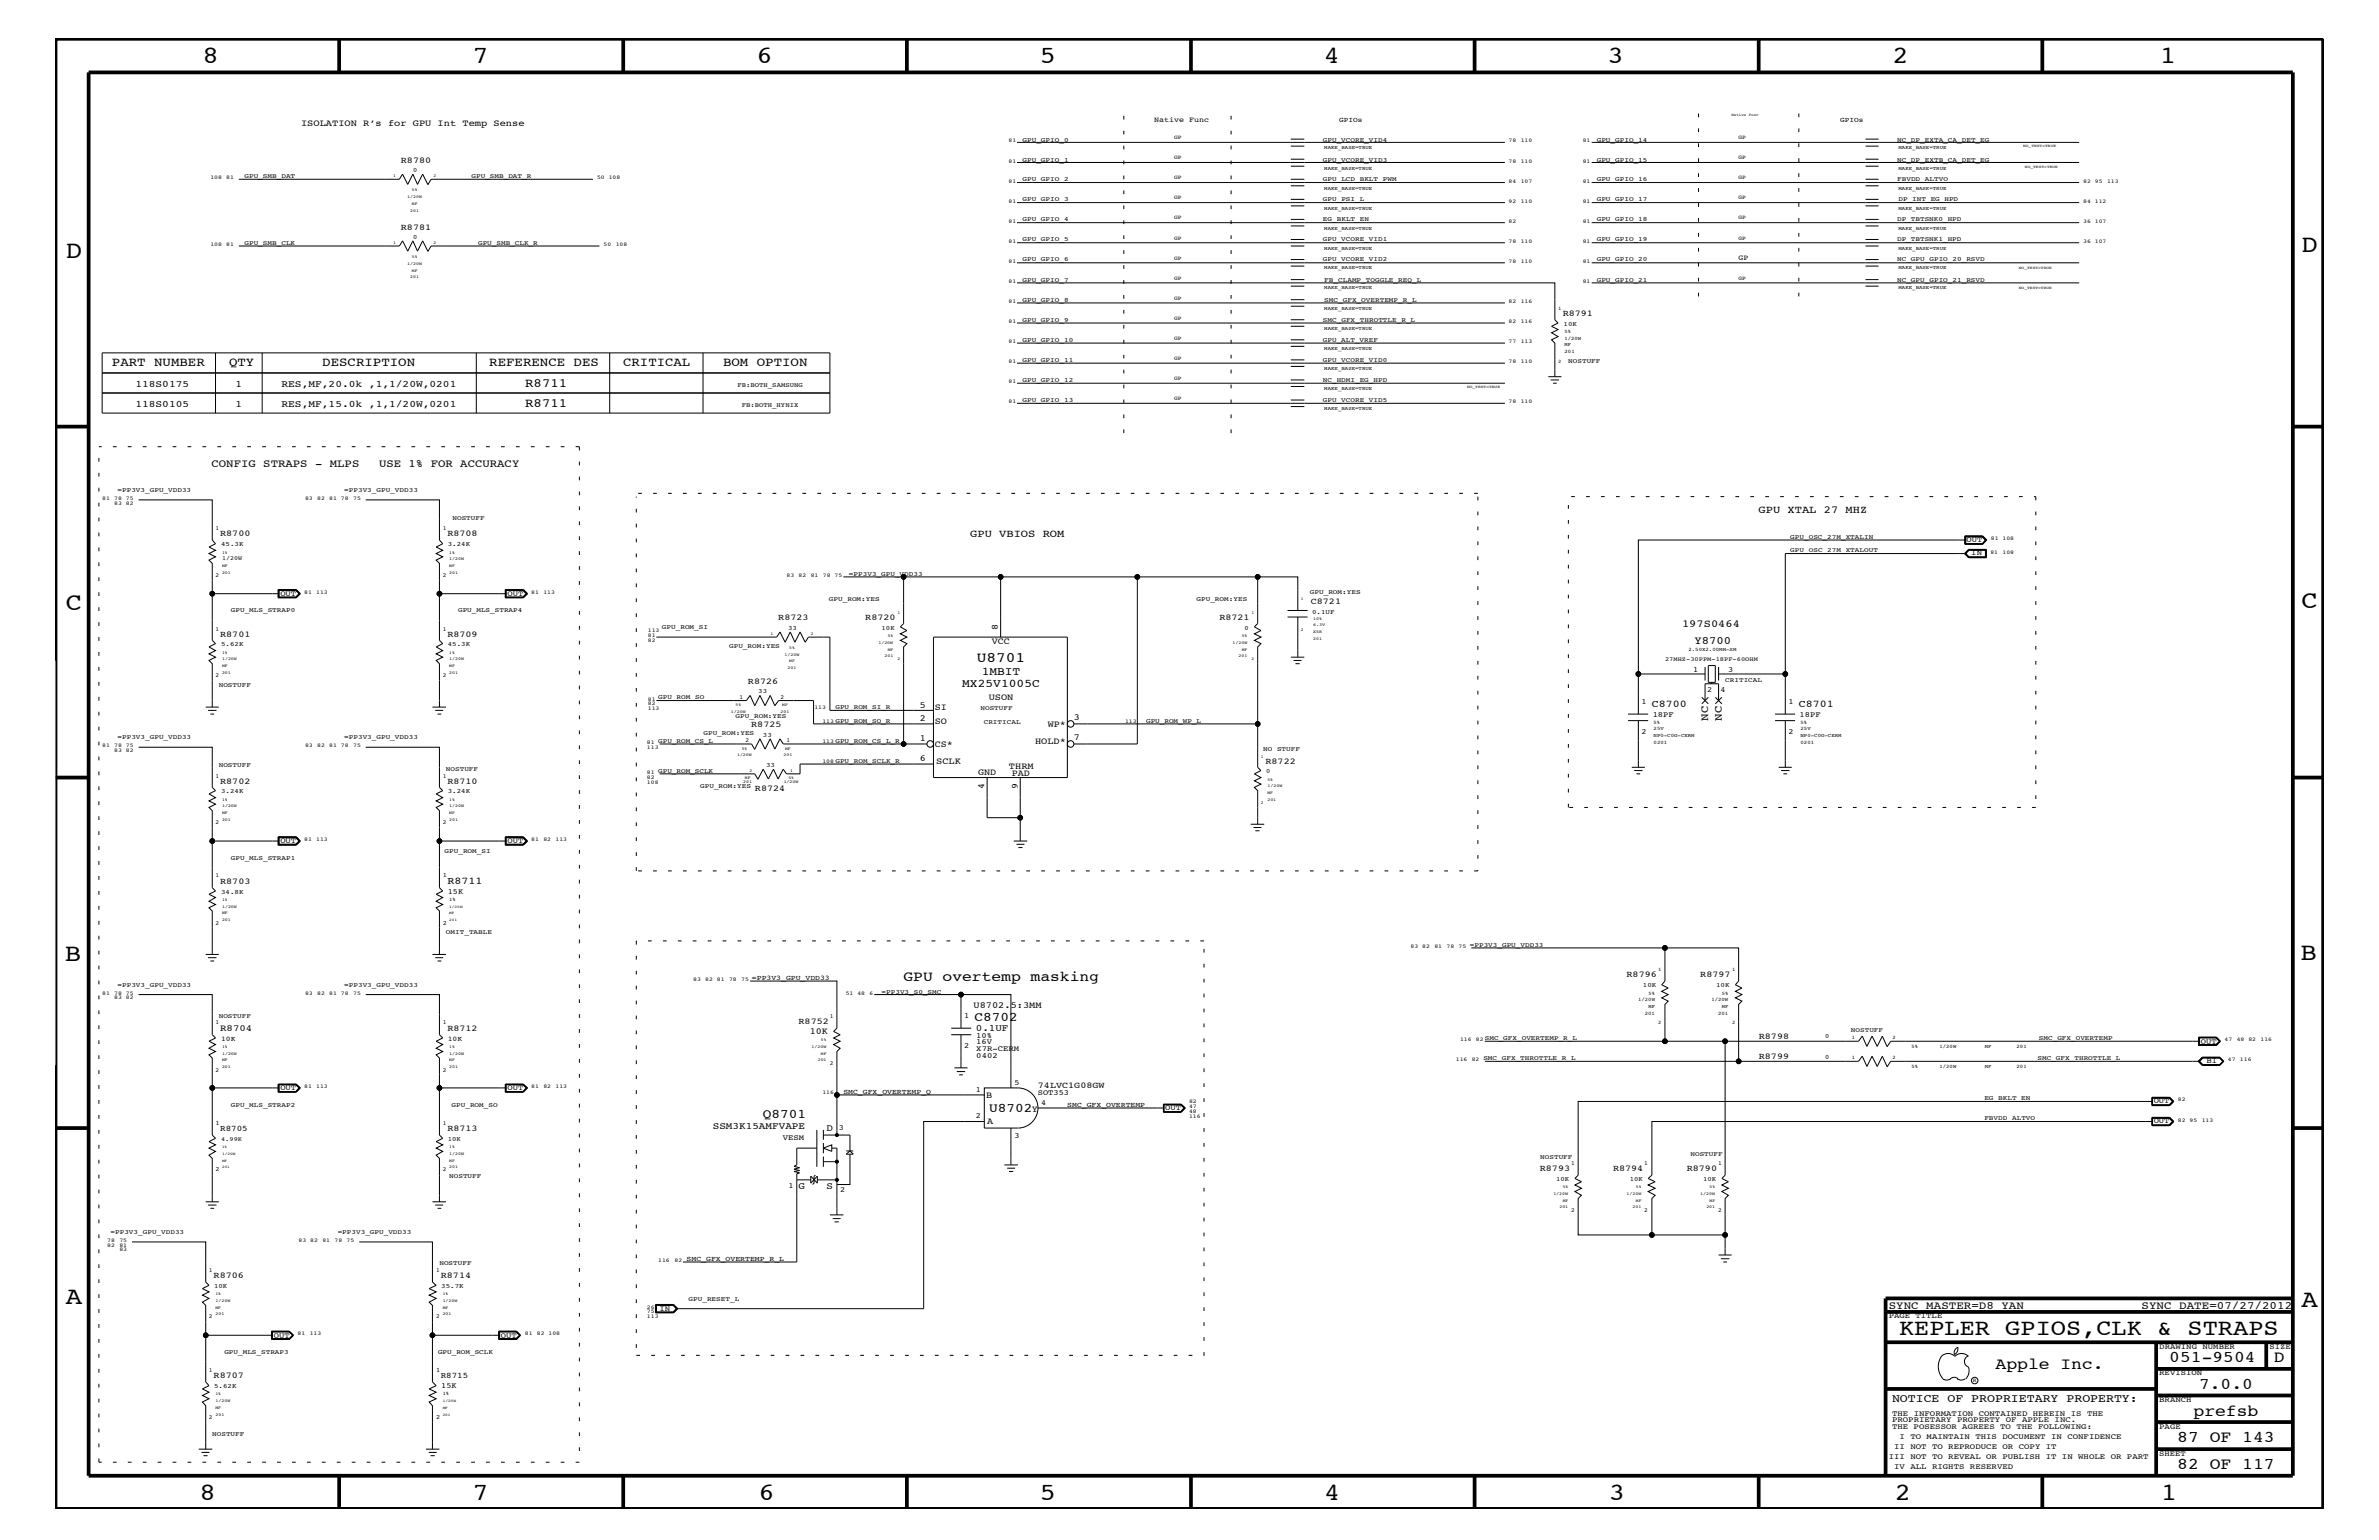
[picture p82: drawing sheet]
<svg xmlns="http://www.w3.org/2000/svg" width="432mm" height="279mm" viewBox="0 0 432 279" stroke-linecap="round" stroke-linejoin="round" font-family="sans-serif">
<defs><g id="words">
<g font-size="4.5">
<text x="36.7" y="11.5">8</text>
<text x="85.8" y="11.5">7</text>
<text x="137.3" y="11.5">6</text>
<text x="188.7" y="11.5">5</text>
<text x="240.3" y="11.5">4</text>
<text x="291.8" y="11.5">3</text>
<text x="343.5" y="11.5">2</text>
<text x="392" y="11.5">1</text>
<text x="11.9" y="46.8">D</text>
<text x="417.7" y="45.7">D</text>
<text x="11.9" y="110.6">C</text>
<text x="417.7" y="110.4">C</text>
<text x="11.8" y="174.3">B</text>
<text x="417.6" y="174.2">B</text>
<text x="11.9" y="236.7">A</text>
<text x="417.7" y="237.1">A</text>
<text x="36.2" y="272.1">8</text>
<text x="85.8" y="272.1">7</text>
<text x="137.7" y="272.1">6</text>
<text x="188.7" y="272.1">5</text>
<text x="240.4" y="272.1">4</text>
<text x="292" y="272.1">3</text>
<text x="343.9" y="272.1">2</text>
<text x="392.2" y="272.1">1</text>
</g>
<text font-size="4.1" x="344.7" y="242.3">KEPLER GPIOS,CLK &amp; STRAPS</text>
<g font-size="3">
<text x="362.2" y="248.4">Apple Inc.</text>
<text x="393.7" y="247.1">051-9504</text>
<text x="399.2" y="252">7.0.0</text>
<text x="412.7" y="247.1">D</text>
<text x="398.1" y="256.8">prefsb</text>
<text x="395.2" y="261.6">87 OF 143</text>
<text x="395.2" y="266.6">82 OF 117</text>
</g>
<g font-size="2.6">
<text x="177.3" y="120.2">U8701</text>
<text x="164" y="178">GPU overtemp masking</text>
</g>
<g font-size="2.4">
<text x="176.9" y="185.3">C8702</text>
<text x="138.4" y="202.9">Q8701</text>
<text x="179.5" y="201.8">U8702</text>
</g>
<g font-size="2.3">
<text x="20.3" y="66.5">PART NUMBER</text>
<text x="41.6" y="66.5">QTY</text>
<text x="58.5" y="66.5">DESCRIPTION</text>
<text x="88.8" y="66.5">REFERENCE DES</text>
<text x="95.3" y="70.1">R8711</text>
<text x="113.1" y="66.5">CRITICAL</text>
<text x="131.2" y="66.5">BOM OPTION</text>
<text x="95.3" y="73.8">R8711</text>
</g>
<g font-size="2.1">
<text x="174.6" y="124.6">MX25V1005C</text>
<text x="178.2" y="122.5">1MBIT</text>
<text x="343.4" y="254.4">NOTICE OF PROPRIETARY PROPERTY:</text>
</g>
<g font-size="2">
<text x="38.4" y="84.7">CONFIG STRAPS - MLPS</text>
<text x="68.8" y="84.8">USE 1% FOR ACCURACY</text>
<text x="307.6" y="116.8">Y8700</text>
<text x="310" y="130.8" transform="rotate(-90 310 130.8)">NC</text>
<text x="312.5" y="130.8" transform="rotate(-90 312.5 130.8)">NC</text>
<text x="342.8" y="237.4">SYNC_MASTER=D8_YAN</text>
<text x="388.7" y="237.4">SYNC_DATE=07/27/2012</text>
</g>
<g font-size="1.9">
<text x="319.2" y="93.2">GPU XTAL 27 MHZ</text>
<text x="176.1" y="97.4">GPU VBIOS ROM</text>
<text x="305.3" y="113.7">197S0464</text>
<text x="299.8" y="128.3">C8700</text>
<text x="326.5" y="128.3">C8701</text>
<text x="81.2" y="160.3">R8711</text>
</g>
<g font-size="1.8">
<text x="24.6" y="70.1">118S0175</text>
<text x="42.8" y="70.1">1</text>
<text x="51.1" y="70.1">RES,MF,20.0k ,1,1/20W,0201</text>
<text x="24.6" y="73.8">118S0105</text>
<text x="42.8" y="73.8">1</text>
<text x="51.1" y="73.8">RES,MF,15.0k ,1,1/20W,0201</text>
<text x="177.1" y="187.1">0.1UF</text>
<text x="129.4" y="204.8">SSM3K15AMFVAPE</text>
<text x="150" y="205.2">D</text>
<text x="145" y="215.8">G</text>
<text x="150" y="215.8">S</text>
</g>
<g font-size="1.7">
<text x="54.7" y="22.9">ISOLATION R’s for GPU Int Temp Sense</text>
<text x="180" y="116.8">VCC</text>
<text x="181.1" y="114.2" transform="rotate(-90 181.1 114.2)">8</text>
<text x="167" y="130.8">2</text>
<text x="167" y="128.4">5</text>
<text x="169.7" y="131.3">SO</text>
<text x="169.7" y="128.9">SI</text>
<text x="179.5" y="127">USON</text>
<text x="190.2" y="131.9">WP*</text>
<text x="194.9" y="130.7">3</text>
<text x="167" y="134.4">1</text>
<text x="169.7" y="135.6">CS*</text>
<text x="187.9" y="135">HOLD*</text>
<text x="194.9" y="134.2">7</text>
<text x="167" y="138">6</text>
<text x="169.9" y="138.6">SCLK</text>
<text x="177.5" y="140.6">GND</text>
<text x="178.6" y="143.1" transform="rotate(-90 178.6 143.1)">4</text>
<text x="183.1" y="139.6">THRM</text>
<text x="183.6" y="140.8">PAD</text>
<text x="184.7" y="143.1" transform="rotate(-90 184.7 143.1)">9</text>
<text x="176.7" y="182.9">U8702.5:3MM</text>
<text x="40" y="187">R8704</text>
<text x="147" y="187.6">10K</text>
<text x="179" y="199.2">B</text>
<text x="179.2" y="204">A</text>
<text x="187.3" y="201.7">Y</text>
</g>
<g font-size="1.6">
<text x="72.8" y="29.5">R8780</text>
<text x="72.8" y="41.7">R8781</text>
<text x="283.6" y="57.3">R8791</text>
<text x="40" y="97.3">R8700</text>
<text x="81.2" y="97.3">R8708</text>
<text x="141.3" y="112.6">R8723</text>
<text x="157.1" y="112.5">R8720</text>
<text x="221.3" y="112.5">R8721</text>
<text x="237.9" y="109.5">C8721</text>
<text x="40" y="115.5">R8701</text>
<text x="81.2" y="115.5">R8709</text>
<text x="135.8" y="124.1">R8726</text>
<text x="136.4" y="131.9">R8725</text>
<text x="40" y="142.2">R8702</text>
<text x="81.2" y="142.2">R8710</text>
<text x="137" y="143.5">R8724</text>
<text x="229.7" y="138.5">R8722</text>
<text x="40" y="160.3">R8703</text>
<text x="295.2" y="177.3">R8796</text>
<text x="308.6" y="177.3">R8797</text>
<text x="144.9" y="185.8">R8752</text>
<text x="81.2" y="187">R8712</text>
<text x="319.2" y="188.6">R8798</text>
<text x="188.4" y="197.4">74LVC1G08GW</text>
<text x="319.2" y="192.2">R8799</text>
<text x="81.2" y="205.2">R8713</text>
<text x="279.5" y="212.5">R8793</text>
<text x="292.8" y="212.5">R8794</text>
<text x="306.2" y="212.5">R8790</text>
<text x="38.8" y="231.8">R8706</text>
<text x="80" y="231.8">R8714</text>
<text x="38.8" y="250">R8707</text>
</g>
<g font-size="1.5">
<text x="40" y="205.2">R8705</text>
<text x="80" y="250">R8715</text>
</g>
<g font-size="1.4">
<text x="209.5" y="22.2">Native Func</text>
<text x="315.6" y="47.1">GP</text>
<text x="357" y="98.4">OUT</text>
<text x="357.8" y="100.8">IN</text>
<text x="50.9" y="108.1">OUT</text>
<text x="92.1" y="108.1">OUT</text>
<text x="307.3" y="121.9">1</text>
<text x="309.8" y="125.5">2</text>
<text x="312.3" y="125.5">4</text>
<text x="313.6" y="121.9">3</text>
<text x="297.9" y="127.7">1</text>
<text x="300" y="130.2">18PF</text>
<text x="324.6" y="127.7">1</text>
<text x="326.6" y="130.2">18PF</text>
<text x="297.9" y="133.2">2</text>
<text x="324.6" y="133.2">2</text>
<text x="50.9" y="152.9">OUT</text>
<text x="92.1" y="152.9">OUT</text>
<text x="81.3" y="162.2">15K</text>
<text x="175" y="184.7">1</text>
<text x="175" y="190.2">2</text>
<text x="177.2" y="191.9">0402</text>
<text x="177.2" y="188.3">10%</text>
<text x="177.2" y="189.4">16V</text>
<text x="177.2" y="190.6">X7R-CERM</text>
<text x="399.5" y="189.3">OUT</text>
<text x="50.9" y="197.8">OUT</text>
<text x="92.1" y="197.8">OUT</text>
<text x="184.1" y="196.8">5</text>
<text x="400.5" y="192.9">BI</text>
<text x="177.1" y="198.1">1</text>
<text x="177.1" y="202.9">2</text>
<text x="188.4" y="198.7">SOT353</text>
<text x="189" y="200.4">4</text>
<text x="211.5" y="201.5">OUT</text>
<text x="390.9" y="200.2">OUT</text>
<text x="390.9" y="203.8">OUT</text>
<text x="142.1" y="206.8">VESM</text>
<text x="152.2" y="205.1">3</text>
<text x="184.1" y="206.5">3</text>
<text x="143.1" y="215.6">1</text>
<text x="152.5" y="216.4">2</text>
<text x="119.7" y="237.8">IN</text>
<text x="342.8" y="239.2">PAGE TITLE</text>
<text x="49.7" y="242.7">OUT</text>
<text x="90.9" y="242.7">OUT</text>
<text x="391.9" y="244.7">DRAWING NUMBER</text>
<text x="411.9" y="244.7">SIZE</text>
<text x="80.1" y="251.8">15K</text>
<text x="391.9" y="249.5">REVISION</text>
<text x="343.4" y="256.8">THE INFORMATION CONTAINED HEREIN IS THE</text>
<text x="391.9" y="254.4">BRANCH</text>
<text x="343.4" y="258">PROPRIETARY PROPERTY OF APPLE INC.</text>
<text x="343.4" y="259.3">THE POSESSOR AGREES TO THE FOLLOWING:</text>
<text x="343.8" y="262.9">II NOT TO REPRODUCE OR COPY IT</text>
<text x="344.8" y="261.1">I TO MAINTAIN THIS DOCUMENT IN CONFIDENCE</text>
<text x="391.9" y="259.3">PAGE</text>
<text x="342.8" y="264.7">III NOT TO REVEAL OR PUBLISH IT IN WHOLE OR PART</text>
<text x="343.8" y="266.6">IV ALL RIGHTS RESERVED</text>
<text x="391.9" y="264.1">SHEET</text>
</g>
<g font-size="1.3">
<text x="243.1" y="22.2">GPIOs</text>
<text x="334" y="22.2">GPIOs</text>
<text x="136.5" y="177.7">=PP3V3_GPU_VDD33</text>
<text x="40.1" y="188.8">10K</text>
<text x="81.3" y="188.8">10K</text>
<text x="153.1" y="198.4">SMC_GFX_OVERTEMP_Q</text>
<text x="193.7" y="200.9">SMC_GFX_OVERTEMP</text>
<text x="124.6" y="228.7">SMC_GFX_OVERTEMP_R_L</text>
</g>
<g font-size="1.2">
<text x="185.6" y="25.7">GPU_GPIO_0</text>
<text x="185.6" y="29.3">GPU_GPIO_1</text>
<text x="240.1" y="25.7">GPU_VCORE_VID4</text>
<text x="240.1" y="29.3">GPU_VCORE_VID3</text>
<text x="289.8" y="25.7">GPU_GPIO_14</text>
<text x="289.8" y="29.3">GPU_GPIO_15</text>
<text x="344.3" y="25.7">NC_DP_EXTA_CA_DET_EG</text>
<text x="344.3" y="29.3">NC_DP_EXTB_CA_DET_EG</text>
<text x="44.4" y="32.3">GPU_SMB_DAT</text>
<text x="75" y="31.2">0</text>
<text x="85.6" y="32.3">GPU_SMB_DAT_R</text>
<text x="185.6" y="32.9">GPU_GPIO_2</text>
<text x="240.1" y="32.9">GPU_LCD_BKLT_PWM</text>
<text x="289.8" y="32.9">GPU_GPIO_16</text>
<text x="344.3" y="32.9">FBVDD_ALTVO</text>
<text x="185.6" y="36.5">GPU_GPIO_3</text>
<text x="185.6" y="40.2">GPU_GPIO_4</text>
<text x="240.1" y="40.2">EG_BKLT_EN</text>
<text x="240.1" y="36.5">GPU_PSI_L</text>
<text x="289.8" y="36.5">GPU_GPIO_17</text>
<text x="289.8" y="40.2">GPU_GPIO_18</text>
<text x="344.3" y="40.2">DP_TBTSNK0_HPD</text>
<text x="344.6" y="36.5">DP_INT_EG_HPD</text>
<text x="44.4" y="44.4">GPU_SMB_CLK</text>
<text x="75" y="43.4">0</text>
<text x="86.8" y="44.4">GPU_SMB_CLK_R</text>
<text x="185.6" y="43.8">GPU_GPIO_5</text>
<text x="185.6" y="47.4">GPU_GPIO_6</text>
<text x="240.1" y="47.4">GPU_VCORE_VID2</text>
<text x="240.1" y="43.8">GPU_VCORE_VID1</text>
<text x="289.8" y="43.8">GPU_GPIO_19</text>
<text x="289.8" y="47.4">GPU_GPIO_20</text>
<text x="344.3" y="43.8">DP_TBTSNK1_HPD</text>
<text x="344.3" y="47.4">NC_GPU_GPIO_20_RSVD</text>
<text x="185.6" y="51.1">GPU_GPIO_7</text>
<text x="240.4" y="51.1">FB_CLAMP_TOGGLE_REQ_L</text>
<text x="289.8" y="51.1">GPU_GPIO_21</text>
<text x="344.3" y="51.1">NC_GPU_GPIO_21_RSVD</text>
<text x="185.6" y="54.7">GPU_GPIO_8</text>
<text x="185.6" y="58.4">GPU_GPIO_9</text>
<text x="240.1" y="58.4">SMC_GFX_THROTTLE_R_L</text>
<text x="240.4" y="54.7">SMC_GFX_OVERTEMP_R_L</text>
<text x="283.8" y="59.1">10K</text>
<text x="185.6" y="65.6">GPU_GPIO_11</text>
<text x="185.6" y="62">GPU_GPIO_10</text>
<text x="240.1" y="65.6">GPU_VCORE_VID0</text>
<text x="240.1" y="62">GPU_ALT_VREF</text>
<text x="284.6" y="65.9">NOSTUFF</text>
<text x="133.9" y="70.1">FB:BOTH_SAMSUNG</text>
<text x="185.6" y="69.3">GPU_GPIO_12</text>
<text x="240.1" y="69.3">NC_HDMI_EG_HPD</text>
<text x="134.7" y="73.8">FB:BOTH_HYNIX</text>
<text x="185.6" y="72.9">GPU_GPIO_13</text>
<text x="240.1" y="72.9">GPU_VCORE_VID5</text>
<text x="21.3" y="89.3">=PP3V3_GPU_VDD33</text>
<text x="62.5" y="89.3">=PP3V3_GPU_VDD33</text>
<text x="82.1" y="94.3">NOSTUFF</text>
<text x="40.1" y="99.1">45.3K</text>
<text x="81.3" y="99.1">3.24K</text>
<text x="325" y="100.2">GPU_OSC_27M_XTALOUT</text>
<text x="325" y="97.7">GPU_OSC_27M_XTALIN</text>
<text x="154.1" y="104.4">=PP3V3_GPU_VDD33</text>
<text x="237.7" y="107.8">GPU_ROM:YES</text>
<text x="41.9" y="111.1">GPU_MLS_STRAP0</text>
<text x="83.1" y="111.1">GPU_MLS_STRAP4</text>
<text x="150.5" y="109.1">GPU_ROM:YES</text>
<text x="217.2" y="109.1">GPU_ROM:YES</text>
<text x="238.2" y="111.4">0.1UF</text>
<text x="40.1" y="117.3">5.62K</text>
<text x="81.3" y="117.3">45.3K</text>
<text x="120.1" y="114.2">GPU_ROM_SI</text>
<text x="132.3" y="117.5">GPU_ROM:YES</text>
<text x="143" y="114.2">33</text>
<text x="160" y="114.2">10K</text>
<text x="225.9" y="114.2">0</text>
<text x="39.7" y="124.7">NOSTUFF</text>
<text x="137.6" y="125.8">33</text>
<text x="313.1" y="123.8">CRITICAL</text>
<text x="119.5" y="126.9">GPU_ROM_SO</text>
<text x="133.5" y="130.2">GPU_ROM:YES</text>
<text x="151.6" y="131.1">GPU_ROM_SO_R</text>
<text x="151.6" y="128.7">GPU_ROM_SI_R</text>
<text x="178" y="128.9">NOSTUFF</text>
<text x="178.6" y="131.3">CRITICAL</text>
<text x="208" y="131.1">GPU_ROM_WP_L</text>
<text x="21.3" y="134.1">=PP3V3_GPU_VDD33</text>
<text x="62.5" y="134.1">=PP3V3_GPU_VDD33</text>
<text x="119.5" y="134.7">GPU_ROM_CS_L</text>
<text x="127.7" y="133.3">GPU_ROM:YES</text>
<text x="138.5" y="133.6">33</text>
<text x="151.6" y="134.7">GPU_ROM_CS_L_R</text>
<text x="229.3" y="136.3">NO</text>
<text x="231.8" y="136.3">STUFF</text>
<text x="39.7" y="139.2">NOSTUFF</text>
<text x="40.1" y="144">3.24K</text>
<text x="80.9" y="139.8">NOSTUFF</text>
<text x="81.3" y="144">3.24K</text>
<text x="119.5" y="140.2">GPU_ROM_SCLK</text>
<text x="127.1" y="143">GPU_ROM:YES</text>
<text x="139.1" y="139.1">33</text>
<text x="151.6" y="138.4">GPU_ROM_SCLK_R</text>
<text x="229.8" y="140.3">0</text>
<text x="41.9" y="156">GPU_MLS_STRAP1</text>
<text x="80.7" y="154.7">GPU_ROM_SI</text>
<text x="80.3" y="159.2">1</text>
<text x="40.1" y="162.2">34.8K</text>
<text x="80.3" y="167.8">2</text>
<text x="80.9" y="169.5">OMIT_TABLE</text>
<text x="266.8" y="171.7">=PP3V3_GPU_VDD33</text>
<text x="21.3" y="179">=PP3V3_GPU_VDD33</text>
<text x="62.5" y="179">=PP3V3_GPU_VDD33</text>
<text x="298.2" y="179.1">10K</text>
<text x="311.5" y="179.1">10K</text>
<text x="39.7" y="184.7">NOSTUFF</text>
<text x="160" y="180.4">=PP3V3_S0_SMC</text>
<text x="269.5" y="188.7">SMC_GFX_OVERTEMP_R_L</text>
<text x="331.3" y="188.4">0</text>
<text x="336" y="187.2">NOSTUFF</text>
<text x="370.1" y="188.7">SMC_GFX_OVERTEMP</text>
<text x="269.2" y="192.3">SMC_GFX_THROTTLE_R_L</text>
<text x="331.3" y="192.1">0</text>
<text x="369.8" y="192.3">SMC_GFX_THROTTLE_L</text>
<text x="41.9" y="200.9">GPU_MLS_STRAP2</text>
<text x="82" y="200.9">GPU_ROM_SO</text>
<text x="360.2" y="203.2">FBVDD_ALTVO</text>
<text x="360.2" y="199.6">EG_BKLT_EN</text>
<text x="39.1" y="204.1">1</text>
<text x="81.3" y="207">10K</text>
<text x="306.8" y="209.7">NOSTUFF</text>
<text x="39.1" y="212.5">2</text>
<text x="81.5" y="213.8">NOSTUFF</text>
<text x="279.6" y="210.3">NOSTUFF</text>
<text x="282.4" y="214.2">10K</text>
<text x="295.8" y="214.2">10K</text>
<text x="309.1" y="214.2">10K</text>
<text x="20.1" y="223.9">=PP3V3_GPU_VDD33</text>
<text x="61.3" y="223.9">=PP3V3_GPU_VDD33</text>
<text x="38.9" y="233.7">10K</text>
<text x="79.8" y="229.6">NOSTUFF</text>
<text x="80.1" y="233.7">35.7K</text>
<text x="125" y="236">GPU_RESET_L</text>
<text x="40.7" y="245.6">GPU_MLS_STRAP3</text>
<text x="79.5" y="245.6">GPU_ROM_SCLK</text>
<text x="38.9" y="251.8">5.62K</text>
<text x="79.2" y="248.9">1</text>
<text x="79.2" y="257.4">2</text>
<text x="38.5" y="260.5">NOSTUFF</text>
</g>
<g font-size="1.1">
<text x="39.1" y="96.2">1</text>
<text x="40.3" y="101.6">1/20W</text>
<text x="80.3" y="96.2">1</text>
<text x="39.1" y="104.7">2</text>
<text x="80.3" y="104.7">2</text>
<text x="39.1" y="114.4">1</text>
<text x="80.3" y="114.4">1</text>
<text x="39.1" y="122.9">2</text>
<text x="80.3" y="122.9">2</text>
<text x="302.2" y="120">27MHZ-30PPM-18PF-60OHM</text>
<text x="134.2" y="126.8">1</text>
<text x="141.6" y="126.8">2</text>
<text x="135.3" y="134.6">2</text>
<text x="142.7" y="134.6">1</text>
<text x="39.1" y="141.1">1</text>
<text x="80.3" y="141.1">1</text>
<text x="39.1" y="149.5">2</text>
<text x="80.3" y="149.5">2</text>
<text x="39.1" y="159.2">1</text>
<text x="39.1" y="167.7">2</text>
<text x="39.1" y="185.9">1</text>
<text x="80.3" y="185.9">1</text>
<text x="150.6" y="184.7">1</text>
<text x="39.1" y="194.4">2</text>
<text x="80.3" y="194.4">2</text>
<text x="150.6" y="193.1">2</text>
<text x="40.1" y="207">4.99K</text>
<text x="80.3" y="204.1">1</text>
<text x="80.3" y="212.5">2</text>
<text x="285.2" y="211.4">1</text>
<text x="298.4" y="211.4">1</text>
<text x="311.8" y="211.4">1</text>
<text x="285.2" y="219.8">2</text>
<text x="298.4" y="219.8">2</text>
<text x="311.8" y="219.8">2</text>
<text x="37.9" y="230.7">1</text>
<text x="79.2" y="230.7">1</text>
<text x="37.9" y="239.2">2</text>
<text x="79.2" y="239.2">2</text>
<text x="37.9" y="248.9">1</text>
<text x="37.9" y="257.4">2</text>
</g>
<g font-size="1">
<text x="183.1" y="25.9">81</text>
<text x="183.1" y="29.5">81</text>
<text x="213.1" y="28.9">GP</text>
<text x="213.1" y="25.3">GP</text>
<text x="273.8" y="25.9">78</text>
<text x="273.8" y="29.5">78</text>
<text x="276" y="25.9">110</text>
<text x="276" y="29.5">110</text>
<text x="287.3" y="25.9">81</text>
<text x="287.3" y="29.5">81</text>
<text x="315.6" y="28.9">GP</text>
<text x="315.6" y="25.3">GP</text>
<text x="38.2" y="32.5">108</text>
<text x="41.1" y="32.5">81</text>
<text x="108.4" y="32.5">50 108</text>
<text x="183.1" y="33.1">81</text>
<text x="213.1" y="32.5">GP</text>
<text x="273.8" y="33.1">84</text>
<text x="276" y="33.1">107</text>
<text x="287.3" y="33.1">81</text>
<text x="315.6" y="32.5">GP</text>
<text x="378.1" y="33.1">82 95</text>
<text x="382.4" y="33.1">113</text>
<text x="183.1" y="36.8">81</text>
<text x="183.1" y="40.4">81</text>
<text x="213.1" y="36.2">GP</text>
<text x="213.1" y="39.8">GP</text>
<text x="273.8" y="40.4">82</text>
<text x="273.8" y="36.8">92</text>
<text x="276" y="36.8">110</text>
<text x="287.3" y="36.8">81</text>
<text x="287.3" y="40.4">81</text>
<text x="315.6" y="36.2">GP</text>
<text x="315.6" y="39.8">GP</text>
<text x="378.1" y="36.8">84 112</text>
<text x="378.1" y="40.4">36 107</text>
<text x="38.2" y="44.6">108</text>
<text x="41.1" y="44.6">81</text>
<text x="109.6" y="44.6">50</text>
<text x="111.8" y="44.6">108</text>
<text x="183.1" y="44.1">81</text>
<text x="183.1" y="47.7">81</text>
<text x="213.1" y="43.5">GP</text>
<text x="213.1" y="47.1">GP</text>
<text x="273.8" y="47.7">78</text>
<text x="273.8" y="44.1">78</text>
<text x="276" y="47.7">110</text>
<text x="276" y="44.1">110</text>
<text x="287.3" y="44.1">81</text>
<text x="287.3" y="47.7">81</text>
<text x="315.6" y="43.5">GP</text>
<text x="378.1" y="44.1">36 107</text>
<text x="183.1" y="51.3">81</text>
<text x="213.1" y="50.7">GP</text>
<text x="287.3" y="51.3">81</text>
<text x="315.6" y="50.7">GP</text>
<text x="183" y="58.6">81</text>
<text x="183" y="55">81</text>
<text x="213.1" y="58">GP</text>
<text x="213.1" y="54.4">GP</text>
<text x="273.8" y="55">82</text>
<text x="273.8" y="58.6">82</text>
<text x="276" y="55">116</text>
<text x="276" y="58.6">116</text>
<text x="183" y="65.9">81</text>
<text x="183" y="62.3">81</text>
<text x="213.1" y="61.7">GP</text>
<text x="213.1" y="65.3">GP</text>
<text x="273.8" y="62.3">77</text>
<text x="273.8" y="65.9">78</text>
<text x="276" y="65.9">110</text>
<text x="276" y="62.3">113</text>
<text x="183" y="69.5">81</text>
<text x="213.1" y="68.9">GP</text>
<text x="183" y="73.2">81</text>
<text x="213.1" y="72.6">GP</text>
<text x="273.8" y="73.2">78</text>
<text x="276" y="73.2">110</text>
<text x="18.5" y="90.7">81</text>
<text x="20.7" y="90.7">78 75</text>
<text x="20.7" y="91.6">83 82</text>
<text x="55.4" y="90.7">83</text>
<text x="57.6" y="90.7">82</text>
<text x="59.8" y="90.7">81 78</text>
<text x="64.1" y="90.7">75</text>
<text x="361.3" y="100.4">81</text>
<text x="361.4" y="98">81 108</text>
<text x="363.5" y="100.4">108</text>
<text x="55.2" y="107.7">81</text>
<text x="57.4" y="107.7">113</text>
<text x="96.4" y="107.7">81</text>
<text x="98.6" y="107.7">113</text>
<text x="142.7" y="104.7">83</text>
<text x="144.9" y="104.7">82</text>
<text x="147.2" y="104.7">81</text>
<text x="149.4" y="104.7">78 75</text>
<text x="117.6" y="115.6">81</text>
<text x="117.6" y="116.4">82</text>
<text x="117.6" y="114.8">113</text>
<text x="117.6" y="127.1">81</text>
<text x="117.6" y="128">82</text>
<text x="117.6" y="128.9">113</text>
<text x="147.8" y="128.7">113</text>
<text x="149.3" y="131.1">113</text>
<text x="204.2" y="131.1">113</text>
<text x="18.5" y="135.6">81</text>
<text x="20.7" y="135.6">78 75</text>
<text x="20.7" y="136.5">83 82</text>
<text x="55.4" y="135.6">83</text>
<text x="57.6" y="135.6">82</text>
<text x="59.8" y="135.6">81 78</text>
<text x="64.1" y="135.6">75</text>
<text x="117.4" y="135">81</text>
<text x="117.4" y="135.8">113</text>
<text x="149.3" y="134.7">113</text>
<text x="117.4" y="140.4">81</text>
<text x="117.4" y="141.3">82</text>
<text x="117.4" y="142.2">108</text>
<text x="149.3" y="138.4">108</text>
<text x="55.2" y="152.6">81</text>
<text x="57.4" y="152.6">113</text>
<text x="96.4" y="152.6">81</text>
<text x="98.6" y="152.6">82</text>
<text x="100.8" y="152.6">113</text>
<text x="256" y="172">83 82</text>
<text x="260.3" y="172">81</text>
<text x="262.6" y="172">78</text>
<text x="264.8" y="172">75</text>
<text x="125.8" y="178">83</text>
<text x="128" y="178">82 81</text>
<text x="132.3" y="178">78</text>
<text x="134.5" y="178">75</text>
<text x="18.5" y="180.5">81</text>
<text x="20.7" y="180.5">78 75</text>
<text x="20.7" y="181.3">83 82</text>
<text x="55.4" y="180.5">83</text>
<text x="57.6" y="180.5">82</text>
<text x="59.8" y="180.5">81 78</text>
<text x="64.1" y="180.5">75</text>
<text x="153.5" y="180.5">51 48</text>
<text x="157.8" y="180.5">6</text>
<text x="265" y="188.9">116</text>
<text x="267.9" y="188.9">82</text>
<text x="403.8" y="188.9">47</text>
<text x="406" y="188.9">48 82</text>
<text x="410.3" y="188.9">116</text>
<text x="55.2" y="197.4">81</text>
<text x="57.4" y="197.4">113</text>
<text x="96.4" y="197.4">81</text>
<text x="98.6" y="197.4">82</text>
<text x="100.8" y="197.4">113</text>
<text x="264.2" y="192.6">116</text>
<text x="267.1" y="192.6">82</text>
<text x="404.4" y="192.6">47</text>
<text x="406.6" y="192.6">116</text>
<text x="149.3" y="198.4">116</text>
<text x="215.8" y="201">47</text>
<text x="215.8" y="202">48</text>
<text x="215.8" y="200.2">82</text>
<text x="215.8" y="202.8">116</text>
<text x="395.3" y="199.8">82</text>
<text x="395.3" y="203.5">82 95</text>
<text x="399.6" y="203.5">113</text>
<text x="19.5" y="225.3">78</text>
<text x="19.5" y="226.2">82</text>
<text x="21.7" y="225.3">75</text>
<text x="21.7" y="226.2">81</text>
<text x="21.7" y="227">83</text>
<text x="54.2" y="225.3">83 82</text>
<text x="58.5" y="225.3">81</text>
<text x="60.7" y="225.3">78</text>
<text x="62.9" y="225.3">75</text>
<text x="119.5" y="229">116</text>
<text x="122.4" y="229">82</text>
<text x="117.4" y="237.4">26</text>
<text x="117.4" y="238.3">75</text>
<text x="117.4" y="239.2">113</text>
<text x="54" y="242.3">81</text>
<text x="56.2" y="242.3">113</text>
<text x="95.2" y="242.3">81</text>
<text x="97.5" y="242.3">82 108</text>
<text x="358.1" y="250.7">R</text>
</g>
<g font-size=".9">
<text x="240.4" y="27.1">MAKE_BASE=TRUE</text>
<text x="344.6" y="27.1">MAKE_BASE=TRUE</text>
<text x="240.4" y="30.8">MAKE_BASE=TRUE</text>
<text x="240.4" y="34.4">MAKE_BASE=TRUE</text>
<text x="344.6" y="30.8">MAKE_BASE=TRUE</text>
<text x="344.6" y="34.4">MAKE_BASE=TRUE</text>
<text x="240.4" y="41.7">MAKE_BASE=TRUE</text>
<text x="240.4" y="38">MAKE_BASE=TRUE</text>
<text x="344.6" y="38">MAKE_BASE=TRUE</text>
<text x="344.6" y="41.7">MAKE_BASE=TRUE</text>
<text x="240.4" y="45.3">MAKE_BASE=TRUE</text>
<text x="344.6" y="45.3">MAKE_BASE=TRUE</text>
<text x="240.4" y="48.9">MAKE_BASE=TRUE</text>
<text x="240.4" y="52.5">MAKE_BASE=TRUE</text>
<text x="344.6" y="48.9">MAKE_BASE=TRUE</text>
<text x="344.6" y="52.5">MAKE_BASE=TRUE</text>
<text x="240.4" y="56.2">MAKE_BASE=TRUE</text>
<text x="240.4" y="59.8">MAKE_BASE=TRUE</text>
<text x="282.8" y="56.2">1</text>
<text x="240.4" y="63.4">MAKE_BASE=TRUE</text>
<text x="282.8" y="65.9">2</text>
<text x="284" y="61.7">1/20W</text>
<text x="284" y="60.4">5%</text>
<text x="284" y="62.9">MF</text>
<text x="284" y="64">201</text>
<text x="240.4" y="67.1">MAKE_BASE=TRUE</text>
<text x="240.4" y="70.7">MAKE_BASE=TRUE</text>
<text x="240.4" y="74.4">MAKE_BASE=TRUE</text>
<text x="306.5" y="118.1">2.50X2.00MM-SM</text>
<text x="300.1" y="131.3">5%</text>
<text x="326.8" y="131.3">5%</text>
<text x="300.1" y="134.9">0201</text>
<text x="300.1" y="133.6">NP0-C0G-CERM</text>
<text x="300.1" y="132.4">25V</text>
<text x="326.8" y="134.9">0201</text>
<text x="326.8" y="133.6">NP0-C0G-CERM</text>
<text x="326.8" y="132.4">25V</text>
<text x="81.5" y="163.5">1%</text>
<text x="301" y="176.2">1</text>
<text x="314.4" y="176.2">1</text>
<text x="297.3" y="181.6">1/20W</text>
<text x="298.5" y="184.1">201</text>
<text x="299.2" y="180.5">5%</text>
<text x="299.2" y="182.9">MF</text>
<text x="301" y="185.9">2</text>
<text x="310.6" y="181.6">1/20W</text>
<text x="311.8" y="184.1">201</text>
<text x="312.5" y="182.9">MF</text>
<text x="312.5" y="180.5">5%</text>
<text x="314.4" y="185.9">2</text>
<text x="336.1" y="188.6">1</text>
<text x="343.5" y="188.6">2</text>
<text x="347" y="190.2">5%</text>
<text x="352" y="190.2">1/20W</text>
<text x="360.3" y="190.2">MF</text>
<text x="366" y="190.2">201</text>
<text x="336.1" y="192.2">1</text>
<text x="343.5" y="192.2">2</text>
<text x="347" y="193.7">5%</text>
<text x="352" y="193.7">1/20W</text>
<text x="360.3" y="193.7">MF</text>
<text x="366" y="193.7">201</text>
<text x="80.3" y="253.2">1%</text>
</g>
<g font-size=".8">
<text x="71.4" y="32.2">1</text>
<text x="73.9" y="35.9">1/20W</text>
<text x="74.8" y="34.7">5%</text>
<text x="78.7" y="32.2">2</text>
<text x="74.5" y="38.4">201</text>
<text x="74.8" y="37.2">MF</text>
<text x="71.4" y="44.3">1</text>
<text x="74.8" y="46.8">5%</text>
<text x="78.7" y="44.3">2</text>
<text x="73.9" y="48">1/20W</text>
<text x="74.5" y="50.5">201</text>
<text x="74.8" y="49.3">MF</text>
<text x="40.3" y="100.4">1%</text>
<text x="81.5" y="101.6">1/20W</text>
<text x="81.5" y="100.4">1%</text>
<text x="40.3" y="104.1">201</text>
<text x="40.3" y="102.9">MF</text>
<text x="81.5" y="104.1">201</text>
<text x="81.5" y="102.9">MF</text>
<text x="162.9" y="111.4">1</text>
<text x="227.2" y="111.4">1</text>
<text x="236.1" y="108.9">1</text>
<text x="238.3" y="112.6">10%</text>
<text x="238.3" y="113.7">6.3V</text>
<text x="40.3" y="118.6">1%</text>
<text x="40.3" y="119.8">1/20W</text>
<text x="81.5" y="119.8">1/20W</text>
<text x="81.5" y="118.6">1%</text>
<text x="139.9" y="115.3">1</text>
<text x="142.4" y="119">1/20W</text>
<text x="143.3" y="117.8">5%</text>
<text x="147.2" y="115.3">2</text>
<text x="159.4" y="116.8">1/20W</text>
<text x="160.5" y="119.2">201</text>
<text x="161.1" y="115.6">5%</text>
<text x="161.1" y="118.1">MF</text>
<text x="162.9" y="119.8">2</text>
<text x="223.7" y="116.8">1/20W</text>
<text x="224.8" y="119.2">201</text>
<text x="225.4" y="118.1">MF</text>
<text x="225.4" y="115.6">5%</text>
<text x="227.2" y="119.8">2</text>
<text x="236.1" y="114.4">2</text>
<text x="238.3" y="114.8">X5R</text>
<text x="238.3" y="116.1">201</text>
<text x="40.3" y="122.3">201</text>
<text x="40.3" y="121">MF</text>
<text x="81.5" y="122.3">201</text>
<text x="81.5" y="121">MF</text>
<text x="143" y="121.4">201</text>
<text x="143.3" y="120.2">MF</text>
<text x="132.7" y="129.3">1/20W</text>
<text x="133.5" y="128">5%</text>
<text x="141.7" y="129.3">201</text>
<text x="142" y="128">MF</text>
<text x="133.8" y="137.2">1/20W</text>
<text x="134.6" y="136">5%</text>
<text x="142.2" y="137.2">201</text>
<text x="142.5" y="136">MF</text>
<text x="228.9" y="137.4">1</text>
<text x="134.9" y="142">201</text>
<text x="135.2" y="141.4">MF</text>
<text x="136.1" y="140.1">2</text>
<text x="142.2" y="142">1/20W</text>
<text x="143.1" y="141.4">5%</text>
<text x="143.4" y="140.1">1</text>
<text x="230" y="141.7">5%</text>
<text x="230" y="142.9">1/20W</text>
<text x="40.3" y="146.5">1/20W</text>
<text x="40.3" y="149">201</text>
<text x="40.3" y="147.7">MF</text>
<text x="40.3" y="145.3">1%</text>
<text x="81.5" y="145.3">1%</text>
<text x="81.5" y="146.5">1/20W</text>
<text x="81.5" y="147.7">MF</text>
<text x="81.5" y="149">201</text>
<text x="228.9" y="145.9">2</text>
<text x="230" y="144">MF</text>
<text x="230" y="145.3">201</text>
<text x="40.3" y="163.5">1%</text>
<text x="40.3" y="167.1">201</text>
<text x="40.3" y="164.7">1/20W</text>
<text x="40.3" y="165.9">MF</text>
<text x="40.3" y="191.4">1/20W</text>
<text x="40.3" y="190.2">1%</text>
<text x="81.5" y="191.4">1/20W</text>
<text x="81.5" y="190.2">1%</text>
<text x="147.3" y="190.2">1/20W</text>
<text x="149" y="191.4">MF</text>
<text x="149" y="188.9">5%</text>
<text x="40.3" y="193.7">201</text>
<text x="40.3" y="192.6">MF</text>
<text x="81.5" y="192.6">MF</text>
<text x="81.5" y="193.7">201</text>
<text x="148.4" y="192.6">201</text>
<text x="81.5" y="208.3">1%</text>
<text x="81.5" y="209.6">1/20W</text>
<text x="81.5" y="211.9">201</text>
<text x="81.5" y="210.8">MF</text>
<text x="283.6" y="215.6">5%</text>
<text x="296.9" y="215.6">5%</text>
<text x="310.3" y="215.6">5%</text>
<text x="281.9" y="216.9">1/20W</text>
<text x="283" y="219.2">201</text>
<text x="283.6" y="218">MF</text>
<text x="295.2" y="216.9">1/20W</text>
<text x="296.3" y="219.2">201</text>
<text x="296.9" y="218">MF</text>
<text x="308.6" y="216.9">1/20W</text>
<text x="309.7" y="219.2">201</text>
<text x="310.3" y="218">MF</text>
<text x="39.1" y="237.4">MF</text>
<text x="39.1" y="238.6">201</text>
<text x="39.1" y="235">1%</text>
<text x="39.1" y="236.2">1/20W</text>
<text x="80.3" y="238.6">201</text>
<text x="80.3" y="237.4">MF</text>
<text x="80.3" y="236.2">1/20W</text>
<text x="80.3" y="235">1%</text>
<text x="39.1" y="254.4">1/20W</text>
<text x="39.1" y="255.6">MF</text>
<text x="39.1" y="256.8">201</text>
<text x="39.1" y="253.2">1%</text>
</g>
<g font-size=".7">
<text x="314.3" y="21">Native Func</text>
<text x="367.2" y="26.7">NO_TEST=TRUE</text>
<text x="367.5" y="30.5">NO_TEST=TRUE</text>
<text x="366.4" y="48.9">NO_TEST=TRUE</text>
<text x="366.4" y="52.5">NO_TEST=TRUE</text>
<text x="266.3" y="70.4">NO_TEST=TRUE</text>
<text x="81.5" y="164.7">1/20W</text>
<text x="81.5" y="165.9">MF</text>
<text x="81.5" y="167.1">201</text>
<text x="40.3" y="209.6">1/20W</text>
<text x="40.3" y="208.3">1%</text>
<text x="40.3" y="211.9">201</text>
<text x="40.3" y="210.8">MF</text>
<text x="80.3" y="254.4">1/20W</text>
<text x="80.3" y="255.6">MF</text>
<text x="80.3" y="256.8">201</text>
</g>
</g></defs>
<g fill="none" stroke="#000" stroke-width=".18">
<path d="M43.4 32.5h29.1l.6-.9 .9 1.9 .9-1.9 .9 1.9 .9-1.9 .9 1.9M107.6 32.5h-29.4l-.6 1M184.6 33.1h88.6M184.6 25.8h88.6M184.6 36.8h88.6M184.6 29.5h88.6M234.3 33.7h2.4M234.3 32.5h2.4M234.3 26.5h2.4M234.3 25.2h2.4M234.3 39.8h2.4M234.3 37.4h2.4"/>
<path d="M234.3 36.2h2.4M234.3 30.2h2.4M234.3 28.9h2.4M288.9 33.1h88.5M288.9 25.8h88.5M288.9 36.8h88.5M288.9 29.5h88.5M338.6 33.7h2.4M338.6 32.5h2.4M338.6 26.5h2.4M338.6 25.2h2.4M338.6 39.8h2.4"/>
<path d="M338.6 37.4h2.4M338.6 36.2h2.4M338.6 30.2h2.4M338.6 28.9h2.4M43.4 44.6h29.1l.6-.9 .9 1.9 .9-1.9 .9 1.9 .9-1.9 .9 1.9M108.8 44.6h-30.6l-.6 1M184.6 44h88.6M184.6 40.4h88.6M184.6 58.6h88.6M184.6 47.7h88.6M184.6 55h88.6M184.6 51.3h97.6v6.7l.6 .6-1.2 .6 1.2 .6-1.2 .6 1.2 .7-1.2 .6 .6 .5v6.1"/>
<path d="M234.3 44.6h2.4M234.3 43.4h2.4M234.3 41h2.4M234.3 51.9h2.4M234.3 50.7h2.4M234.3 59.2h2.4M234.3 58h2.4M234.3 48.3h2.4M234.3 47.1h2.4M234.3 55.6h2.4M234.3 54.4h2.4M288.9 44h88.5"/>
<path d="M288.9 40.4h88.5M288.9 51.3h88.5M288.9 47.7h88.5M338.6 44.6h2.4M338.6 43.4h2.4M338.6 41h2.4M338.6 51.9h2.4M338.6 50.7h2.4M338.6 48.3h2.4M338.6 47.1h2.4M18.5 64h132.1v10.9h-132.1zM18.5 67.7h132.1"/>
<path d="M18.5 71.3h132.1M39.1 64v10.9M47.6 64v10.9M86.4 64v10.9M110.7 64v10.9M127.6 64v10.9M184.6 62.2h88.6M184.6 73.2h88.6M184.6 69.5h88.6M184.6 65.9h88.6M234.3 66.5h2.4M234.3 65.3h2.4"/>
<path d="M234.3 62.8h2.4M234.3 61.7h2.4M234.3 73.8h2.4M234.3 72.6h2.4M234.3 70.1h2.4M234.3 68.9h2.4M281 68.3h2.4M281.4 68.9h1.6M281.9 69.5h.6M25.1 90.7h13.4v7.3l.6 .7-1.2 .5 1.2 .6-1.2 .6 1.2 .6-1.2 .6 .6 .6v5.5M66.4 90.7h13.4v7.3l.6 .7-1.2 .5 1.2 .6-1.2 .6 1.2 .6-1.2 .6 .6 .6v5.5M356.6 97.3h3.3l.6 .7-.6 .7"/>
<path d="M356.6 97.2h3.3l.7 .8-.7 .7h-3.3zM356.7 97.4h3.2l.5 .6-.5 .7h-3.2zM356.8 98h-59.4v24.3h12.1M356.8 97.4v1.3M357.3 99.8h3.2M357.3 99.8l-.7 .6 .7 .7M357.3 99.8l-.6 .6 .6 .7M359.8 97.4l.6 .6-.6 .7M360.4 99.8v1.3M50.5 107h3.3l.7 .7-.7 .8h-3.3zM50.5 107h3.3l.6 .7-.6 .7h-3.3zM50.6 107v1.4"/>
<path d="M50.6 107.1h3.1l.6 .6-.6 .6h-3.1M50.6 107.7h-12.1v8.5l.6 .6-1.2 .6 1.2 .6-1.2 .6 1.2 .6-1.2 .6 .6 .6v7.9M53.7 107l.7 .7-.7 .7M91.7 107h3.3l.8 .7-.8 .8h-3.3zM91.9 107.1h3l.6 .6-.6 .6h-3zM91.9 107.7h-12.1v8.5l.6 .6-1.2 .6 1.2 .6-1.2 .6 1.2 .6-1.2 .6 .6 .6v7.9M94.9 107h-3.1v1.4h3.1M94.9 107l.7 .7-.7 .7M94.9 107l.8 .7-.8 .7M119.1 115.6h21.9l.6-.9 .9 1.8 .9-1.8 .9 1.8 .9-1.8 .9 1.8 .6-.9h3.9v13.3h18.8M153.1 104.7h10.9v8.4l-.6 .6 1.2 .7-1.2 .6 1.2 .6-1.2 .6 1.2 .6-.6 .6v17.6h4.2M164 104.7h17.6"/>
<path d="M169.4 115.6h24.3v25.5h-24.3zM181.6 104.7h24.8v30.3h-11.5M181.6 104.7v10.9M206.4 104.7h21.9v8.4l-.6 .6 1.2 .7-1.2 .6 1.2 .6-1.2 .6 1.2 .6-.6 .6v3v18.8l.6 .6-1.2 .6 1.2 .7-1.2 .6 1.2 .6-1.2 .6 .6 .5v6.1M228.3 104.7h7.3v6.1M233.7 111.9h3.6M233.7 110.8h3.6M234.3 119.2h2.4M234.8 119.8h1.4M235.6 111.9v7.3M356.6 100.4l.7-.7h3.2v1.5h-3.2zM356.8 100.4h-32.8v21.9h-12.1"/>
<path d="M356.8 100.4l.6-.6h3v1.2h-3zM357.3 101.1h3.2M25.1 135.6h13.4v7.3l.6 .5-1.2 .6 1.2 .7-1.2 .6 1.2 .6-1.2 .6 .6 .6v5.5M37.3 128.3h2.4M37.8 128.9h1.5M38.2 129.6h.7M66.4 135.6h13.4v7.3l.6 .5-1.2 .6 1.2 .7-1.2 .6 1.2 .6-1.2 .6 .6 .6v5.5M78.5 128.3h2.4M79 128.9h1.4M79.4 129.6h.7M119.1 127.1h16.4l.7-.9 .8 1.8 .9-1.8 1 1.8 .9-1.8 .8 1.8 .7-.9h6.4v4.2h21.7M119.7 135h16.7l.6 1"/>
<path d="M164 135h-21.8l-.6-1-1 1.9-.8-1.9-.9 1.9-1-1.9-.9 1.9M169.4 138.6h-24.2v1.8h-2.4l-.6-.8-1 1.7-.8-1.7-.9 1.7-1-1.7-.9 1.7M194.9 131.3h33.4M235.1 120.4h.8M295.5 130.7h3.6M295.5 129.6h3.6M296.2 139.2h2.4M296.6 139.8h1.5M297.4 122.3v7.3M297.4 130.7v8.5M308.9 126.5l1.2 1.2M309.5 127.1v-3h2.4v3"/>
<path d="M309.5 121v2.5M310.1 120.8h1.2v3h-1.2zM310.1 126.5l-1.2 1.2M310.7 123.8v.3M311.3 126.5l1.2 1.2M311.9 121v2.5M312.5 126.5l-1.2 1.2M322.2 129.6h3.6M322.2 130.7h3.6M322.9 139.2h2.3M323.3 139.8h1.5M324 122.3v7.3"/>
<path d="M324 130.7v8.5M50.5 151.8h3.3l.7 .8-.7 .8h-3.3zM50.5 151.8v1.5h3.3l.6-.7-.6-.8M50.6 151.9h3.1l.7 .7-.7 .6h-3.1zM50.6 152h3.1l.6 .6-.6 .6M50.6 152.6h-12.1v8.5l.6 .5-1.2 .6 1.2 .6-1.2 .7 1.2 .6-1.2 .6 .6 .6v7.9M91.7 151.8h3.3l.8 .8-.8 .8h-3.3zM91.8 151.9h3.1l.7 .7-.7 .6M91.8 153.2h3.1M91.8 151.8v1.5h3.1l.8-.7-.8-.8M91.9 152.6h-12.1v8.5l.6 .5-1.2 .6 1.2 .6-1.2 .7 1.2 .6-1.2 .6 .6 .6v7.9M94.9 153.2l.6-.6-.6-.6h-3v1.2"/>
<path d="M119.7 140.4h17.3l.6 1M179.2 141.1v7.3h6M184 152.6h2.4M184.5 153.2h1.4M184.8 153.8h.8M185.2 141.1v11.5M227 149.5h2.5M227.5 150.1h1.5M227.9 150.7h.7M297 140.4h.7M323.7 140.4h.7M37.3 173.2h2.4"/>
<path d="M37.8 173.8h1.5M38.2 174.4h.7M78.5 173.2h2.4M79 173.8h1.4M79.4 174.4h.7M136.2 178h15.7v8.5l-.6 .6 1.2 .6-1.2 .6 1.2 .6-1.2 .6 1.2 .7-.6 .6v15.1M267.1 172h35.1v6l-.6 .7 1.2 .6-1.2 .6 1.2 .5-1.2 .6 1.2 .6-.6 .6v6.7M302.2 172h13.4v6l-.6 .7 1.2 .6-1.2 .6 1.2 .5-1.2 .6 1.2 .6-.6 .6v10.4M25.1 180.4h13.4v7.3l.6 .6-1.2 .6 1.2 .6-1.2 .7 1.2 .6-1.2 .6 .6 .6v5.4M50.5 196.7v1.4M50.6 197.4h-12.1v8.5l.6 .6-1.2 .6 1.2 .6-1.2 .6 1.2 .6-1.2 .7 .6 .6v7.8M53.7 196.8l.6 .6-.6 .7"/>
<path d="M53.7 196.8h-3.1v1.3h3.1M53.7 196.8l.7 .6-.7 .7M53.8 196.7l.6 .7-.6 .7M53.8 196.7l.7 .7-.7 .7M53.8 196.7h-3.3v1.4h3.3M66.4 180.4h13.4v7.3l.6 .6-1.2 .6 1.2 .6-1.2 .7 1.2 .6-1.2 .6 .6 .6v5.4M91.7 196.7h3.3l.8 .7-.8 .7h-3.3zM91.8 196.8h3.1M91.8 198.1h3.1M91.8 196.7v1.4M91.9 196.8v1.3M91.9 197.4h-12.1v8.5l.6 .6-1.2 .6 1.2 .6-1.2 .6 1.2 .6-1.2 .7 .6 .6v7.8"/>
<path d="M94.9 196.8l.6 .6-.6 .7M94.9 196.8l.7 .6-.7 .7M94.9 196.7l.8 .7-.8 .7M151.9 198.7h26.8M158.7 180.4h15.7M172.6 187.7h3.7M172.6 186.5h3.7M173.2 193.7h2.4M173.7 194.4h1.5M174.1 195h.7M174.4 186.5v-6.1h9.1v17M174.4 187.7v6"/>
<path d="M269.5 192.6h67.8l.7-1 .9 1.9 .9-1.9 .9 1.9 1-1.9 .8 1.9M269.5 188.9h67.8l.7-.9 .9 1.8 .9-1.8 .9 1.8 1-1.8 .8 1.8M313.1 188.9v24.3l-.6 .6 1.2 .6-1.2 .6 1.2 .6-1.2 .6 1.2 .7-.6 .5v10.3M390.6 199.1h3.2l.8 .7-.8 .8h-3.2zM390.6 199.2h3.2l.7 .6-.7 .7h-3.2M390.7 199.2v1.3M390.7 199.2h3l.6 .6-.6 .6h-3M390.7 199.8h-104.3v13.4l-.5 .6 1.1 .6-1.1 .6 1.1 .6-1.1 .6 1.1 .7-.6 .5v6.7h13.4M393.7 199.2l.7 .6-.7 .7M399.1 188.2h3.2l.7 .7-.7 .8h-3.2zM399.1 188.2h3.2M399.1 188.2v1.4h3.2l.6-.7"/>
<path d="M399.1 192.6l.7-.7h3.1l.6 .7-.6 .6h-3.1zM399.2 192.6l.6-.6h3.1l.6 .6-.6 .5h-3.1zM399.2 188.9h-56l-.7 1M399.2 192.6h-56l-.7 1M399.2 188.3h3l.7 .6-.7 .6h-3zM399.7 191.8h3.2l.7 .8-.7 .7h-3.2l-.7-.7zM399.7 191.9h3.2l.6 .7-.6 .6h-3.2l-.6-.6zM402.3 188.2l.7 .7-.7 .8M402.3 188.2l.6 .7M37.3 218h2.4M37.8 218.6h1.5M38.2 219.2h.7"/>
<path d="M78.5 218h2.4M79 218.6h1.4M79.4 219.2h.7M144.6 214.1h2.6M147.2 213.4v1.3l1.1-1.3v1.3zM148 213.2l-.2 .2v1.3l-.3 .2M148.3 205v6.7M148.3 208.3h-3.7v3.1l-.5 .2 1 .3-1 .2 1 .3-1 .1 1 .3-.5 .2v16h-20.6M148.3 214.1h3.6M149.4 205.9h4.9v2.9M149.4 208.3l1.6-.6v1.2zM149.4 205v1.8"/>
<path d="M149.4 207.4v1.8M149.4 209.8v1.9M149.4 210.8h2.5M151 208.3h.9v12.1M153.6 209.4l.7-.6 .6 .6zM153.6 208.8h1.3M154.3 209.4v5.5h-2.4M178.7 203.5h-11v33.9h-44.9M182.3 211.4h2.5M182.8 211.9h1.4M183.1 212.5h.8M183.5 204.7v6.7"/>
<path d="M184.8 204.7a3.6 3.6 0 0 0 3.6-3.7 3.6 3.6 0 0 0-3.6-3.6h-6.1v7.3h6.1M188.4 201h22.9M214.3 200.4l.7 .6-.7 .7M214.3 200.4h-3v1.3h3M214.3 200.4l.6 .6-.6 .7M214.4 200.3h-3.2v1.5h3.2M214.4 200.3l.8 .7-.8 .8M214.4 200.3l.7 .7-.7 .8M390.6 202.7h3.2l.8 .8-.8 .7h-3.2zM390.6 202.8h3.2l.7 .7-.7 .7h-3.2M390.7 202.8v1.4M390.7 202.9h3l.6 .6-.6 .6h-3"/>
<path d="M390.7 203.5h-90.9v9.7l-.7 .6 1.3 .6-1.3 .6 1.3 .6-1.3 .6 1.3 .7-.6 .5v6.7h13.3M393.7 202.8l.7 .7-.7 .7M24 225.3h13.3v7.3l.6 .6-1.2 .6 1.2 .6-1.2 .6 1.2 .6-1.2 .6 .6 .6v5.5M65.2 225.3h13.3v7.3l.7 .6-1.3 .6 1.3 .6-1.3 .6 1.3 .6-1.3 .6 .6 .6v5.5M119 236.7h3.3l.7 .7-.7 .8h-3.3zM119 236.8h3.3l.6 .6-.6 .7h-3.3zM119.1 236.8v1.3M119.1 236.8h3.1l.6 .6-.6 .6h-3.1M122.2 236.8l.7 .6-.7 .7M150.6 220.4h2.5M151.1 221.1h1.5M151.5 221.7h.7"/>
<path d="M311.9 227.7h2.4M312.4 228.4h1.5M312.8 229h.7M49.3 241.5h3.2l.8 .8-.8 .7h-3.2zM49.4 241.7h3.1l.6 .6-.6 .5h-3.1zM49.4 242.3h-12.1v8.4l.6 .7-1.2 .6 1.2 .6-1.2 .6 1.2 .6-1.2 .6 .6 .6v7.9M52.5 241.6l.7 .7-.7 .6h-3.1M52.5 241.6l.8 .7M52.5 241.6h-3.1v1.4M90.5 241.5h3.2l.8 .8-.8 .7h-3.2zM90.7 242.3h-12.2v8.4l.7 .7-1.3 .6 1.3 .6-1.3 .6 1.3 .6-1.3 .6 .6 .6v7.9M90.7 241.7h2.9l.7 .6-.7 .5h-2.9z"/>
<path d="M93.7 241.6h-3.1v1.4M93.7 241.6l.6 .7M93.7 241.6l.7 .7-.7 .7M94.3 242.3l-.6 .6h-3.1M352.4 246.1a1.69 1.69 0 0 1 2.4 0M352.4 246a3.3 3.3 0 0 0 .3 4.1M352.6 250.2l.7 .2 .7-.2M354 250.2l.7-.3 .7 .3M354.8 246.1a1.69 1.69 0 0 1 2.5 0M355.3 250.2l.7 .2 .7-.2M355.3 244.4l.1 .3a1.18 1.18 0 0 1-.6 1M355.4 244.4a.99 .99 0 0 0-.6 1.4"/>
<path d="M357.2 246a1.04 1.04 0 0 0-.6 1 1.04 1.04 0 0 0 .6 1M357.3 248l.1 .7a2.11 2.11 0 0 1-.6 1.5M36.1 262.9h2.4M36.6 263.5h1.4M36.9 264.1h.8M77.3 262.9h2.5M77.8 263.5h1.5M78.2 264.1h.7"/>
<circle cx="38.5" cy="107.7" r=".42"/>
<circle cx="79.8" cy="107.7" r=".42"/>
<circle cx="164" cy="104.7" r=".42"/>
<circle cx="181.6" cy="104.7" r=".42"/>
<circle cx="206.4" cy="104.7" r=".42"/>
<circle cx="228.3" cy="104.7" r=".42"/>
<circle cx="164" cy="135" r=".42"/>
<circle cx="168.8" cy="135" r=".59"/>
<circle cx="194.3" cy="131.3" r=".59"/>
<circle cx="194.3" cy="135" r=".59"/>
<circle cx="228.3" cy="131.3" r=".42"/>
<circle cx="297.4" cy="122.3" r=".42"/>
<circle cx="324" cy="122.3" r=".42"/>
<circle cx="38.5" cy="152.6" r=".42"/>
<circle cx="79.8" cy="152.6" r=".42"/>
<circle cx="185.2" cy="148.4" r=".42"/>
<circle cx="302.2" cy="172" r=".42"/>
<circle cx="38.5" cy="197.4" r=".42"/>
<circle cx="79.8" cy="197.4" r=".42"/>
<circle cx="151.9" cy="198.7" r=".42"/>
<circle cx="174.4" cy="180.4" r=".42"/>
<circle cx="302.2" cy="188.9" r=".42"/>
<circle cx="313.1" cy="188.9" r=".42"/>
<circle cx="315.6" cy="192.6" r=".42"/>
<circle cx="151.9" cy="205.9" r=".25"/>
<circle cx="151.9" cy="210.8" r=".25"/>
<circle cx="151.9" cy="214.1" r=".25"/>
<circle cx="299.8" cy="224.1" r=".42"/>
<circle cx="313.1" cy="224.1" r=".42"/>
<circle cx="37.3" cy="242.3" r=".42"/>
<circle cx="78.5" cy="242.3" r=".42"/>
<circle cx="358.4" cy="250.5" r=".59"/>
</g>
<g fill="#000">
<circle cx="38.5" cy="107.7" r=".42"/>
<circle cx="79.8" cy="107.7" r=".42"/>
<circle cx="164" cy="104.7" r=".42"/>
<circle cx="181.6" cy="104.7" r=".42"/>
<circle cx="206.4" cy="104.7" r=".42"/>
<circle cx="228.3" cy="104.7" r=".42"/>
<circle cx="164" cy="135" r=".42"/>
<circle cx="228.3" cy="131.3" r=".42"/>
<circle cx="297.3" cy="122.3" r=".42"/>
<circle cx="324" cy="122.3" r=".42"/>
<circle cx="38.5" cy="152.6" r=".42"/>
<circle cx="79.8" cy="152.6" r=".42"/>
<circle cx="185.2" cy="148.4" r=".42"/>
<circle cx="302.2" cy="172" r=".42"/>
<circle cx="38.5" cy="197.4" r=".42"/>
<circle cx="79.8" cy="197.4" r=".42"/>
<circle cx="151.9" cy="198.7" r=".42"/>
<circle cx="174.4" cy="180.5" r=".42"/>
<circle cx="302.2" cy="188.9" r=".42"/>
<circle cx="313.1" cy="188.9" r=".42"/>
<circle cx="315.6" cy="192.6" r=".42"/>
<circle cx="151.9" cy="214.1" r=".25"/>
<circle cx="151.9" cy="205.9" r=".25"/>
<circle cx="151.9" cy="210.8" r=".25"/>
<circle cx="299.8" cy="224.1" r=".42"/>
<circle cx="313.1" cy="224.1" r=".42"/>
<circle cx="37.3" cy="242.3" r=".42"/>
<circle cx="78.5" cy="242.3" r=".42"/>
</g>
<g fill="none" stroke="#000" stroke-width=".68" stroke-linecap="butt">
<path d="M10.1 7h411.6v266.8h-411.6zM16.1 13.1h400.1v254.6h-400.1zM61.6 7v6.1M113.1 7v6.1M164.6 7v6.1M216.2 7v6.1M267.6 7v6.1M319.2 7v6.1M370.7 7v6.1M10.1 77.4h6M416.2 77.4h5.5M10.1 141.1h6"/>
<path d="M416.2 141.1h5.5M10.1 204.7h6M416.2 204.7h5.5M342.2 238h74M416.2 235.6h-74v32.1M342.2 252h49.2M342.2 243.5h74M391.4 248.4h24.8M391.4 243.5v24.2M391.4 258h24.8M391.4 253.2h24.8M411.3 243.5v4.9"/>
<path d="M61.6 267.7v6.1M113.1 267.7v6.1M164.6 267.7v6.1M216.2 268v5.8M267.6 267.7v6.1M319.2 267.7v6.1M370.7 267.7v6.1M391.4 262.9h24.8"/>
</g>
<g fill="none" stroke="#000" stroke-width=".18" stroke-dasharray=".7 2" stroke-linecap="butt">
<path d="M308.3 53.8v-34M326.5 53.8v-34M204 78.6v-57.6M223.4 78.6v-57.6M105.2 81h-87.2M105.2 81v184.3M268.2 89.5h-152.7M268.2 90.1v67.9M369.5 90.1v56.4M115.5 158v-67.9M268.2 158h-152.7M284.7 146.5v-56.4h84.8"/>
<path d="M369.5 146.5h-84.8M115.5 170.7v75.2M218.5 170.7h-103M115.5 245.9h103v-75.2M18 265.3v-184.3M105.2 265.3h-87.2"/>
</g>
<path d="M-.1 120.5h9.5v73.4h-9.5z" fill="#fff"/>
<use href="#words"/>
</svg>
